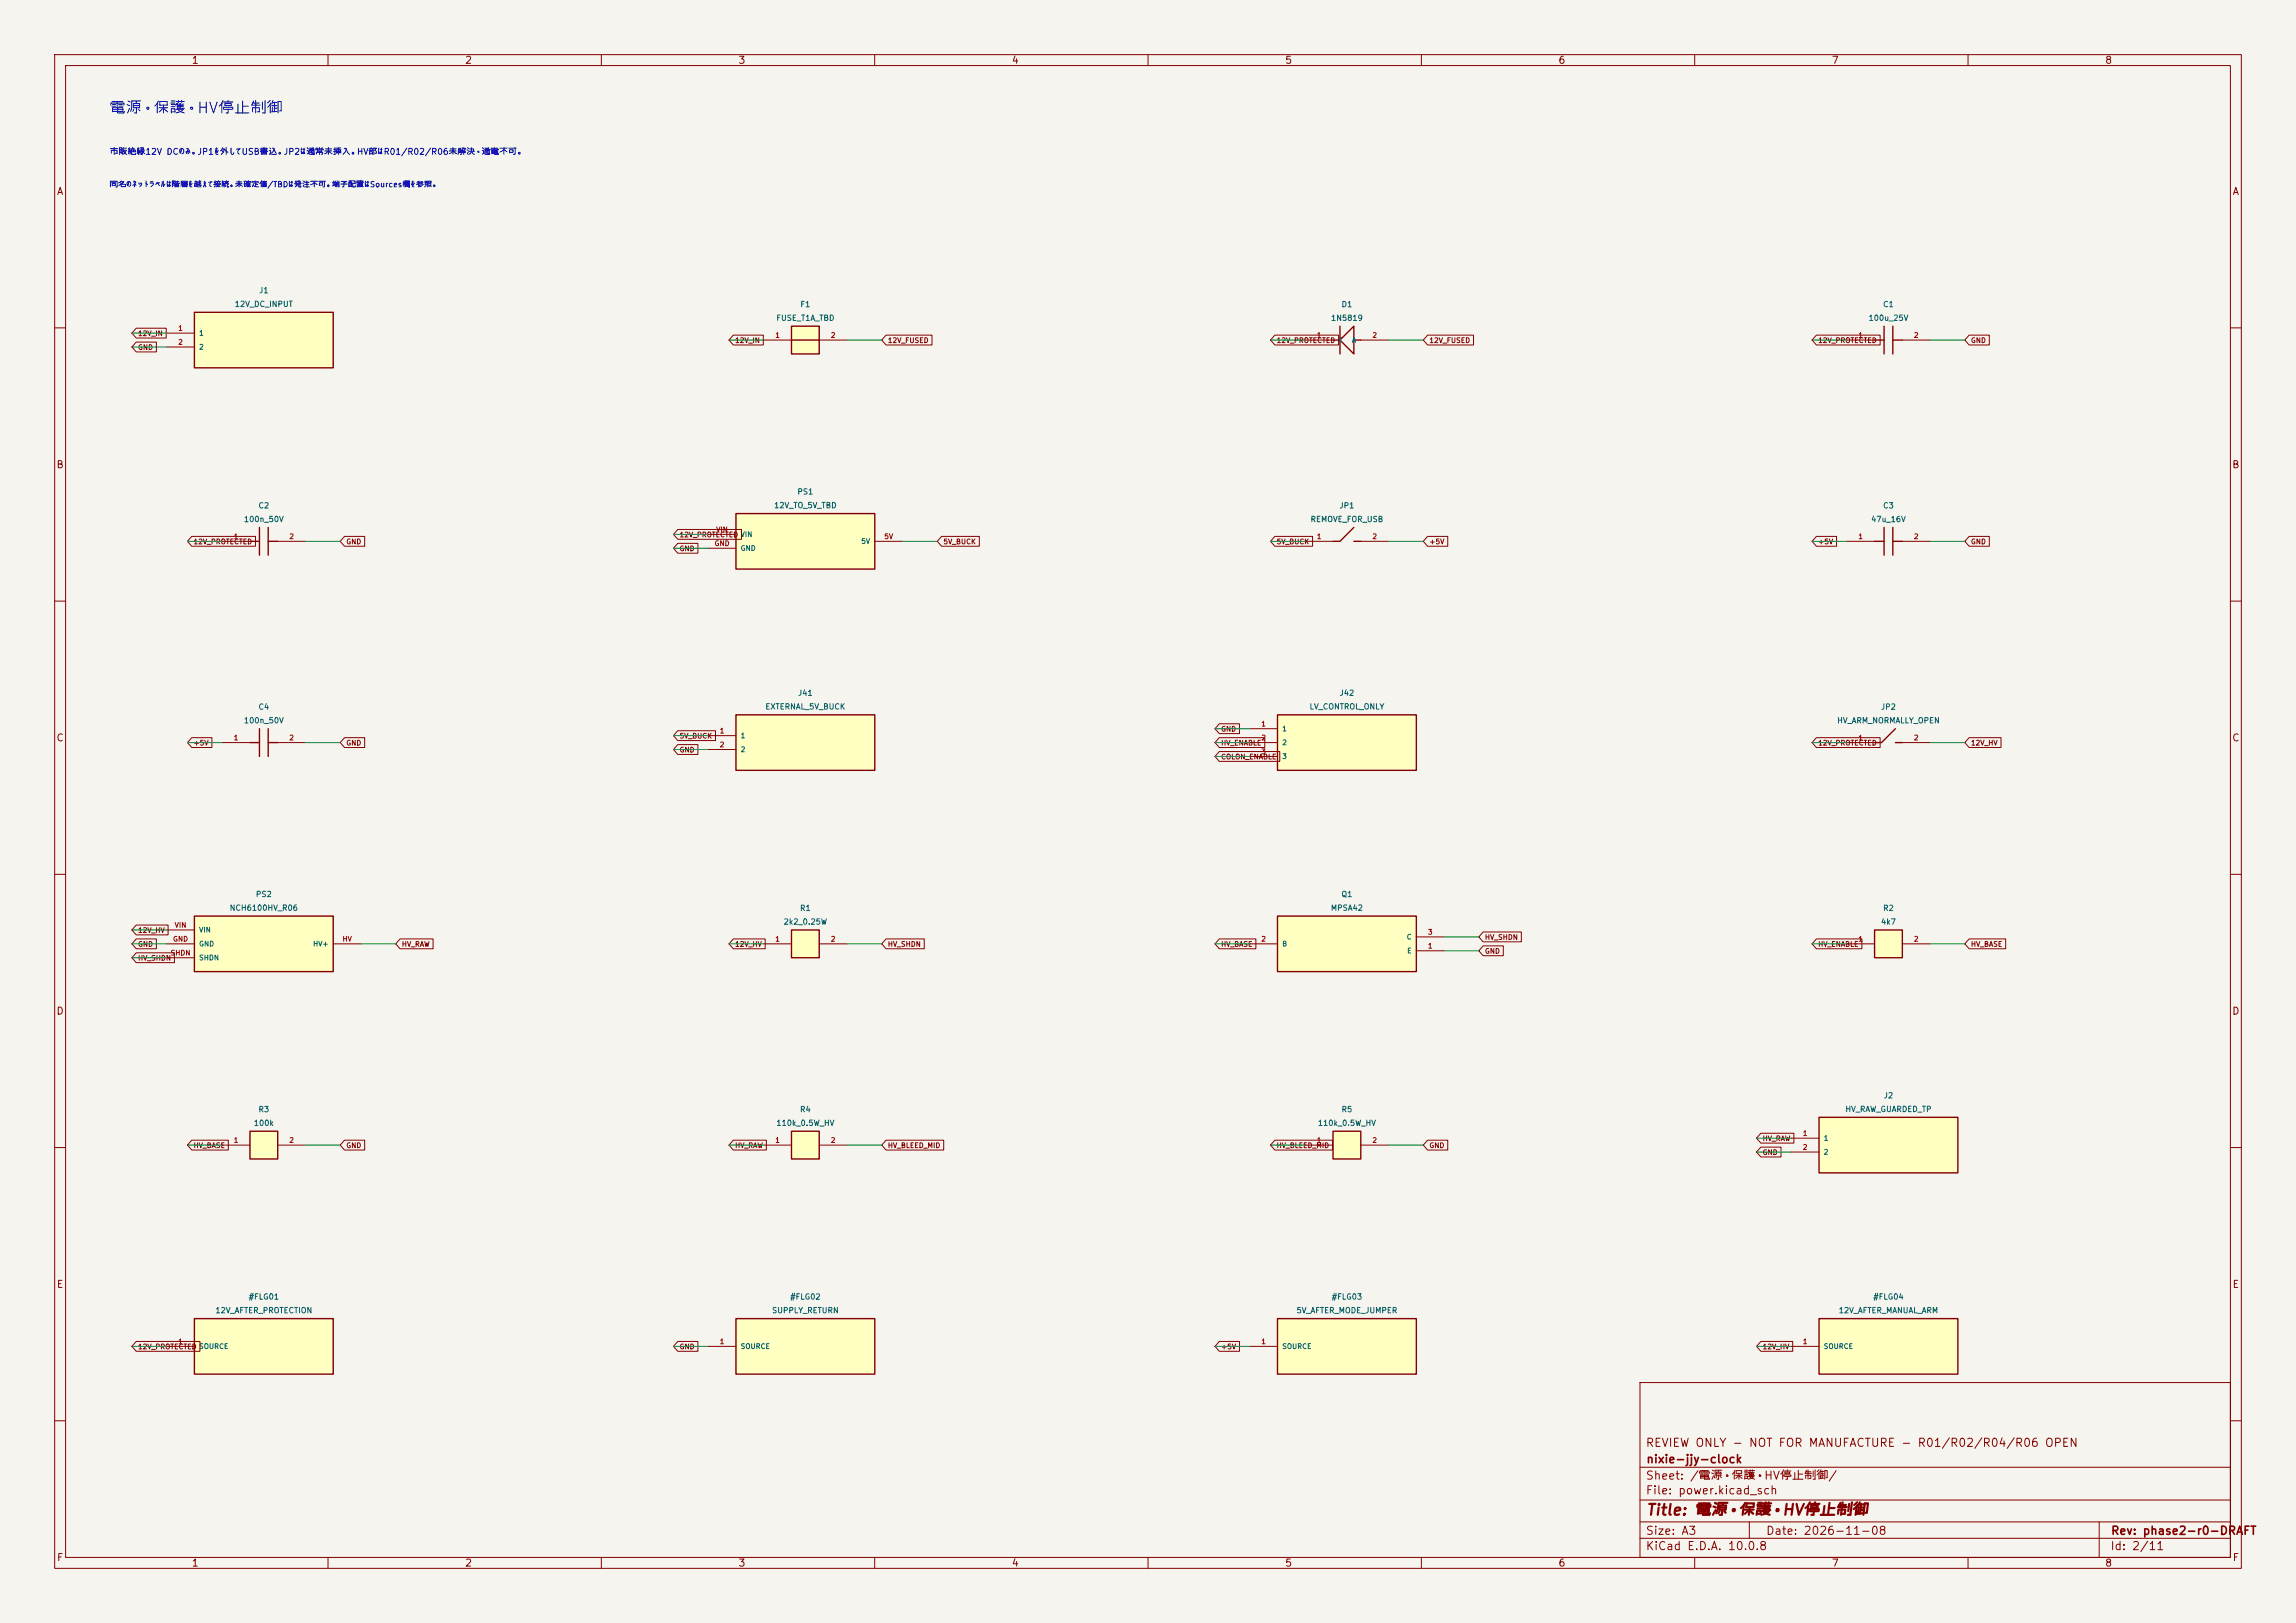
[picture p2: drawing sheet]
<svg xmlns="http://www.w3.org/2000/svg" width="420mm" height="297mm" viewBox="0 0 420 297" stroke-linecap="round" stroke-linejoin="round" font-family="sans-serif">
<defs><g id="words">
<text font-size="2" fill="#0000c2" x="19.9" y="21.3">電源・保護・HV停止制御</text>
<text font-size="2" fill="#840000" x="301" y="277.8">Title: 電源・保護・HV停止制御</text>
<g font-size="1.5" fill="#840000">
<text x="300.9" y="265.1">REVIEW ONLY - NOT FOR MANUFACTURE - R01/R02/R04/R06 OPEN</text>
<text x="301" y="268.1">nixie-jjy-clock</text>
<text x="300.9" y="273.8">File: power.kicad_sch</text>
<text x="300.9" y="271.1">Sheet: /電源・保護・HV停止制御/</text>
<text x="300.9" y="281.2">Size: A3</text>
<text x="322.9" y="281.2">Date: 2026-11-08</text>
<text x="386" y="281.2">Rev: phase2-r0-DRAFT</text>
<text x="300.9" y="284">KiCad E.D.A. 10.0.8</text>
<text x="385.9" y="284">Id: 2/11</text>
</g>
<g font-size="1.3" fill="#840000">
<text x="35" y="12">1</text>
<text x="85" y="12">2</text>
<text x="135" y="12">3</text>
<text x="185" y="12">4</text>
<text x="235" y="12">5</text>
<text x="285" y="12">6</text>
<text x="335" y="12">7</text>
<text x="385" y="12">8</text>
<text x="10.3" y="36">A</text>
<text x="408.3" y="36">A</text>
<text x="10.2" y="86">B</text>
<text x="408.2" y="86">B</text>
<text x="10.2" y="136">C</text>
<text x="408.2" y="136">C</text>
<text x="10.2" y="186">D</text>
<text x="408.2" y="186">D</text>
<text x="10.3" y="236">E</text>
<text x="408.3" y="236">E</text>
<text x="10.3" y="286">F</text>
<text x="35" y="287">1</text>
<text x="85" y="287">2</text>
<text x="135" y="287">3</text>
<text x="185" y="287">4</text>
<text x="235" y="287">5</text>
<text x="285" y="287">6</text>
<text x="335" y="287">7</text>
<text x="385" y="287">8</text>
<text x="408.3" y="286">F</text>
</g>
<text font-size="1.1" fill="#0000c2" x="20" y="28.6">市販絶縁12V DCのみ。JP1を外してUSB書込。JP2は通常未挿入。HV部はR01/R02/R06未解決・通電不可。</text>
<text font-size="1" fill="#0000c2" x="20" y="34.5">同名のネットラベルは階層を越えて接続。未確定値/TBDは発注不可。端子配置はSources欄を参照。</text>
<g font-size="1" fill="#006464">
<text x="47.3" y="53.9">J1</text>
<text x="42.9" y="56.4">12V_DC_INPUT</text>
<text x="141.9" y="58.9">FUSE_T1A_TBD</text>
<text x="146.3" y="56.4">F1</text>
<text x="243.4" y="58.9">1N5819</text>
<text x="245.3" y="56.4">D1</text>
<text x="341.7" y="58.9">100u_25V</text>
<text x="344.4" y="56.4">C1</text>
<text x="44.5" y="95.8">100n_50V</text>
<text x="47.2" y="93.3">C2</text>
<text x="141.5" y="93.2">12V_TO_5V_TBD</text>
<text x="145.8" y="90.7">PS1</text>
<text x="239.6" y="95.8">REMOVE_FOR_USB</text>
<text x="244.9" y="93.3">JP1</text>
<text x="342.2" y="95.8">47u_16V</text>
<text x="344.4" y="93.3">C3</text>
<text x="47.2" y="130.1">C4</text>
<text x="139.9" y="130.1">EXTERNAL_5V_BUCK</text>
<text x="145.9" y="127.6">J41</text>
<text x="239.4" y="130.1">LV_CONTROL_ONLY</text>
<text x="244.9" y="127.6">J42</text>
<text x="344" y="130.1">JP2</text>
<text x="44.5" y="132.6">100n_50V</text>
<text x="336" y="132.6">HV_ARM_NORMALLY_OPEN</text>
<text x="41.9" y="166.9">NCH6100HV_R06</text>
<text x="46.7" y="164.4">PS2</text>
<text x="146.2" y="166.9">R1</text>
<text x="243.4" y="166.9">MPSA42</text>
<text x="245.3" y="164.4">Q1</text>
<text x="344.4" y="166.9">R2</text>
<text x="143.2" y="169.4">2k2_0.25W</text>
<text x="344" y="169.4">4k7</text>
<text x="47.2" y="203.8">R3</text>
<text x="146.2" y="203.8">R4</text>
<text x="245.3" y="203.8">R5</text>
<text x="337.5" y="203.7">HV_RAW_GUARDED_TP</text>
<text x="344.5" y="201.2">J2</text>
<text x="46.3" y="206.3">100k</text>
<text x="141.9" y="206.3">110k_0.5W_HV</text>
<text x="241" y="206.3">110k_0.5W_HV</text>
<text x="45.4" y="238.1">#FLG01</text>
<text x="144.4" y="238.1">#FLG02</text>
<text x="243.5" y="238.1">#FLG03</text>
<text x="342.6" y="238.1">#FLG04</text>
<text x="39.3" y="240.6">12V_AFTER_PROTECTION</text>
<text x="141.1" y="240.6">SUPPLY_RETURN</text>
<text x="237.1" y="240.6">5V_AFTER_MODE_JUMPER</text>
<text x="336.2" y="240.6">12V_AFTER_MANUAL_ARM</text>
</g>
<g font-size=".9" fill="#840000">
<text x="25.2" y="61.7">12V_IN</text>
<text x="25.2" y="64.2">GND</text>
<text x="134.4" y="63">12V_IN</text>
<text x="162.3" y="63">12V_FUSED</text>
<text x="233.4" y="63">12V_PROTECTED K</text>
<text x="261.4" y="63">12V_FUSED</text>
<text x="332.5" y="63">12V_PROTECTED</text>
<text x="360.4" y="63">GND</text>
<text x="35.3" y="99.8">12V_PROTECTED</text>
<text x="63.3" y="99.8">GND</text>
<text x="124.2" y="101.1">GND</text>
<text x="124.2" y="98.5">12V_PROTECTED VIN</text>
<text x="172.5" y="99.8">5V_BUCK</text>
<text x="233.4" y="99.8">5V_BUCK</text>
<text x="261.4" y="99.8">+5V</text>
<text x="332.5" y="99.8">+5V</text>
<text x="360.4" y="99.8">GND</text>
<text x="35.3" y="136.6">+5V</text>
<text x="63.3" y="136.6">GND</text>
<text x="124.2" y="135.4">5V_BUCK</text>
<text x="124.2" y="137.9">GND</text>
<text x="223.3" y="134.1">GND</text>
<text x="223.3" y="136.6">HV_ENABLE</text>
<text x="332.5" y="136.6">12V_PROTECTED</text>
<text x="360.4" y="136.6">12V_HV</text>
<text x="223.3" y="139.2">COLON_ENABLE</text>
<text x="25.2" y="173.5">GND</text>
<text x="25.2" y="170.9">12V_HV</text>
<text x="73.4" y="173.5">HV_RAW</text>
<text x="134.4" y="173.5">12V_HV</text>
<text x="162.3" y="173.5">HV_SHDN</text>
<text x="223.3" y="173.5">HV_BASE</text>
<text x="271.5" y="172.2">HV_SHDN</text>
<text x="332.5" y="173.5">HV_ENABLE</text>
<text x="360.4" y="173.5">HV_BASE</text>
<text x="25.2" y="176">HV_SHDN</text>
<text x="271.5" y="174.7">GND</text>
<text x="322.3" y="209">HV_RAW</text>
<text x="35.3" y="210.3">HV_BASE</text>
<text x="63.3" y="210.3">GND</text>
<text x="134.4" y="210.3">HV_RAW</text>
<text x="162.3" y="210.3">HV_BLEED_MID</text>
<text x="233.4" y="210.3">HV_BLEED_MID</text>
<text x="261.4" y="210.3">GND</text>
<text x="322.3" y="211.6">GND</text>
<text x="25.2" y="247.1">12V_PROTECTED SOURCE</text>
<text x="124.2" y="247.1">GND</text>
<text x="223.3" y="247.1">+5V</text>
<text x="322.3" y="247.1">12V_HV</text>
</g>
<g font-size=".9" fill="#a90000">
<text x="32.5" y="60.8">1</text>
<text x="32.5" y="63.3">2</text>
<text x="141.7" y="62">1</text>
<text x="151.9" y="62">2</text>
<text x="240.8" y="62">1</text>
<text x="250.9" y="62">2</text>
<text x="339.8" y="62">1</text>
<text x="350" y="62">2</text>
<text x="42.7" y="98.9">1</text>
<text x="52.8" y="98.9">2</text>
<text x="130.6" y="100.1">GND</text>
<text x="130.9" y="97.6">VIN</text>
<text x="161.7" y="98.9">5V</text>
<text x="240.8" y="98.9">1</text>
<text x="250.9" y="98.9">2</text>
<text x="339.8" y="98.9">1</text>
<text x="350" y="98.9">2</text>
<text x="42.7" y="135.7">1</text>
<text x="52.8" y="135.7">2</text>
<text x="131.6" y="134.4">1</text>
<text x="131.6" y="137">2</text>
<text x="230.6" y="133.1">1</text>
<text x="230.6" y="135.7">2</text>
<text x="339.8" y="135.7">1</text>
<text x="350" y="135.7">2</text>
<text x="230.6" y="138.2">3</text>
<text x="31.6" y="172.5">GND</text>
<text x="31.9" y="170">VIN</text>
<text x="62.6" y="172.5">HV</text>
<text x="141.7" y="172.5">1</text>
<text x="151.9" y="172.5">2</text>
<text x="230.6" y="172.5">2</text>
<text x="261.1" y="173.8">1</text>
<text x="261.1" y="171.2">3</text>
<text x="339.8" y="172.5">1</text>
<text x="350" y="172.5">2</text>
<text x="31.1" y="175.1">SHDN</text>
<text x="42.7" y="209.3">1</text>
<text x="52.8" y="209.3">2</text>
<text x="141.7" y="209.3">1</text>
<text x="151.9" y="209.3">2</text>
<text x="240.8" y="209.3">1</text>
<text x="250.9" y="209.3">2</text>
<text x="329.7" y="208.1">1</text>
<text x="329.7" y="210.6">2</text>
<text x="32.5" y="246.2">1</text>
<text x="131.6" y="246.2">1</text>
<text x="230.6" y="246.2">1</text>
<text x="329.7" y="246.2">1</text>
</g>
<g font-size=".9" fill="#006464">
<text x="36.3" y="61.6">1</text>
<text x="36.3" y="64.2">2</text>
<text x="247.2" y="62.9">A</text>
<text x="135.4" y="101">GND</text>
<text x="157.4" y="99.7">5V</text>
<text x="135.4" y="135.3">1</text>
<text x="135.4" y="137.8">2</text>
<text x="234.5" y="134">1</text>
<text x="234.5" y="136.6">2</text>
<text x="234.5" y="139.1">3</text>
<text x="36.3" y="173.4">GND</text>
<text x="36.3" y="170.9">VIN</text>
<text x="57.2" y="173.4">HV+</text>
<text x="234.5" y="173.4">B</text>
<text x="257.2" y="172.1">C</text>
<text x="36.3" y="175.9">SHDN</text>
<text x="257.3" y="174.7">E</text>
<text x="333.5" y="209">1</text>
<text x="333.5" y="211.5">2</text>
<text x="135.4" y="247.1">SOURCE</text>
<text x="234.5" y="247.1">SOURCE</text>
<text x="333.5" y="247.1">SOURCE</text>
</g>
</g></defs>
<path d="M0 0h420v297h-420z" fill="#f5f4ef" stroke="#f5f4ef" stroke-width=".18"/>
<g fill="none" stroke="#840000" stroke-width=".18">
<path d="M10 10h400v277h-400zM12 12h396v273h-396zM60 10v2M110 10v2M160 10v2M210 10v2M260 10v2M310 10v2M360 10v2M10 60h2M408 60h2M10 110h2"/>
<path d="M408 110h2M10 160h2M408 160h2M10 210h2M408 210h2M300 253h108v32h-108zM10 260h2M300 278.5h108M300 274.5h108M300 268.5h108M320 278.5v3M384 278.5v6.5"/>
<path d="M408 260h2M60 285v2M110 285v2M160 285v2M210 285v2M260 285v2M300 281.5h108M310 285v2M360 285v2"/>
</g>
<path d="M233.7 241.3h25.4v10.2h-25.4z" fill="#ffffc2"/>
<path d="M344.6 59.7v5.1M346.2 59.7v5.1M342.9 62.2h1.7M346.2 62.2h1.8M45.7 99.1h1.8M47.5 96.5v5.1M49.1 99.1h1.7M49.1 96.5v5.1M233.7 241.3h25.4v10.2h-25.4z" fill="none" stroke="#840000" stroke-width=".25"/>
<path d="M337.8 62.2h5.1M348 62.2h5.1M40.6 99.1h5.1M50.8 99.1h5.1M228.6 246.4h5.1" fill="none" stroke="#840000" stroke-width=".18"/>
<path d="M243.8 207h5.1v5.1h-5.1z" fill="#ffffc2"/>
<path d="M243.8 207h5.1v5.1h-5.1z" fill="none" stroke="#840000" stroke-width=".25"/>
<path d="M238.8 209.6h5M248.9 209.6h5.1" fill="none" stroke="#840000" stroke-width=".18"/>
<path d="M233.7 167.6h25.4v10.2h-25.4z" fill="#ffffc2"/>
<path d="M233.7 167.6h25.4v10.2h-25.4z" fill="none" stroke="#840000" stroke-width=".25"/>
<path d="M228.6 172.7h5.1M259.1 174h5.1M259.1 171.5h5.1" fill="none" stroke="#840000" stroke-width=".18"/>
<path d="M233.7 130.8h25.4v10.2h-25.4z" fill="#ffffc2"/>
<path d="M245.1 59.7v5.1M243.8 62.2h1.3M245.1 62.2l2.5-2.5v5.1zM247.6 62.2h1.3M247.6 96.5l-2.5 2.6h-1.3M247.6 99.1h1.3M233.7 130.8h25.4v10.2h-25.4z" fill="none" stroke="#840000" stroke-width=".25"/>
<path d="M238.8 62.2h5M248.9 62.2h5.1M238.8 99.1h5M248.9 99.1h5.1M228.6 133.4h5.1M228.6 135.9h5.1M228.6 138.4h5.1" fill="none" stroke="#840000" stroke-width=".18"/>
<path d="M45.7 207h5.1v5.1h-5.1z" fill="#ffffc2"/>
<path d="M45.7 207h5.1v5.1h-5.1z" fill="none" stroke="#840000" stroke-width=".25"/>
<path d="M40.6 209.6h5.1M50.8 209.6h5.1" fill="none" stroke="#840000" stroke-width=".18"/>
<path d="M35.6 167.6h25.4v10.2h-25.4z" fill="#ffffc2"/>
<path d="M35.6 167.6h25.4v10.2h-25.4z" fill="none" stroke="#840000" stroke-width=".25"/>
<path d="M30.5 172.7h5.1M30.5 175.3h5.1M30.5 170.2h5.1M61 172.7h5" fill="none" stroke="#840000" stroke-width=".18"/>
<path d="M35.6 241.3h25.4v10.2h-25.4z" fill="#ffffc2"/>
<path d="M35.6 241.3h25.4v10.2h-25.4z" fill="none" stroke="#840000" stroke-width=".25"/>
<path d="M30.5 246.4h5.1" fill="none" stroke="#840000" stroke-width=".18"/>
<path d="M144.8 170.2h5.1v5.1h-5.1z" fill="#ffffc2"/>
<path d="M144.8 170.2h5.1v5.1h-5.1z" fill="none" stroke="#840000" stroke-width=".25"/>
<path d="M139.7 172.7h5.1M149.9 172.7h5" fill="none" stroke="#840000" stroke-width=".18"/>
<path d="M134.6 130.8h25.4v10.2h-25.4z" fill="#ffffc2"/>
<path d="M134.6 130.8h25.4v10.2h-25.4z" fill="none" stroke="#840000" stroke-width=".25"/>
<path d="M129.5 134.6h5.1M129.5 137.2h5.1" fill="none" stroke="#840000" stroke-width=".18"/>
<path d="M134.6 241.3h25.4v10.2h-25.4z" fill="#ffffc2"/>
<path d="M134.6 241.3h25.4v10.2h-25.4z" fill="none" stroke="#840000" stroke-width=".25"/>
<path d="M129.5 246.4h5.1" fill="none" stroke="#840000" stroke-width=".18"/>
<path d="M144.8 207h5.1v5.1h-5.1z" fill="#ffffc2"/>
<path d="M144.8 207h5.1v5.1h-5.1z" fill="none" stroke="#840000" stroke-width=".25"/>
<path d="M139.7 209.6h5.1M149.9 209.6h5" fill="none" stroke="#840000" stroke-width=".18"/>
<path d="M134.6 94h25.4v10.1h-25.4z" fill="#ffffc2"/>
<path d="M134.6 94h25.4v10.1h-25.4z" fill="none" stroke="#840000" stroke-width=".25"/>
<path d="M129.5 97.8h5.1M160 99.1h5.1M129.5 100.3h5.1" fill="none" stroke="#840000" stroke-width=".18"/>
<path d="M144.8 59.7h5.1v5.1h-5.1z" fill="#ffffc2"/>
<path d="M144.8 59.7h5.1v5.1h-5.1zM144.8 62.2h5.1" fill="none" stroke="#840000" stroke-width=".25"/>
<path d="M139.7 62.2h5.1M149.9 62.2h5" fill="none" stroke="#840000" stroke-width=".18"/>
<path d="M35.6 57.2h25.4v10.1h-25.4z" fill="#ffffc2"/>
<path d="M35.6 57.2h25.4v10.1h-25.4z" fill="none" stroke="#840000" stroke-width=".25"/>
<path d="M30.5 61h5.1M30.5 63.5h5.1" fill="none" stroke="#840000" stroke-width=".18"/>
<path d="M332.7 241.3h25.4v10.2h-25.4z" fill="#ffffc2"/>
<path d="M332.7 241.3h25.4v10.2h-25.4z" fill="none" stroke="#840000" stroke-width=".25"/>
<path d="M327.7 246.4h5" fill="none" stroke="#840000" stroke-width=".18"/>
<path d="M332.7 204.5h25.4v10.1h-25.4z" fill="#ffffc2"/>
<path d="M45.7 135.9h1.8M47.5 133.4v5M49.1 135.9h1.7M49.1 133.4v5M332.7 204.5h25.4v10.1h-25.4z" fill="none" stroke="#840000" stroke-width=".25"/>
<path d="M40.6 135.9h5.1M50.8 135.9h5.1M327.7 208.3h5M327.7 210.8h5" fill="none" stroke="#840000" stroke-width=".18"/>
<path d="M342.9 170.2h5.1v5.1h-5.1z" fill="#ffffc2"/>
<path d="M342.9 99.1h1.7M344.6 96.5v5.1M346.2 99.1h1.8M346.2 96.5v5.1M346.7 133.4l-2.5 2.5h-1.3M346.7 135.9h1.3M342.9 170.2h5.1v5.1h-5.1z" fill="none" stroke="#840000" stroke-width=".25"/>
<g fill="none" stroke="#840000" stroke-width=".18">
<path d="M24.9 60.1h5.5v1.8h-5.5l-.8-.9zM24.9 62.6h3.7v1.8h-3.7l-.8-.9zM134.1 61.3h5.5v1.8h-5.5l-.8-.9zM162.1 61.3h8.4v1.8h-8.4l-.8-.9zM233.2 61.3h11.7v1.8h-11.7l-.8-.9zM261.1 61.3h8.4v1.8h-8.4l-.8-.9zM332.3 61.3h11.6v1.8h-11.6l-.8-.9zM360.2 61.3h3.7v1.8h-3.7l-.8-.9zM35.1 98.2h11.6v1.8h-11.6l-.8-.9zM63 98.2h3.7v1.8h-3.7l-.8-.9zM124 99.4h3.7v1.8h-3.7l-.8-.9zM124 96.9h11.6v1.8h-11.6l-.8-.9z"/>
<path d="M172.2 98.2h6.9v1.8h-6.9l-.8-.9zM233.2 98.2h6.9v1.8h-6.9l-.8-.9zM261.1 98.2h3.7v1.8h-3.7l-.8-.9zM332.3 98.2h3.6v1.8h-3.6l-.8-.9zM337.8 99.1h5.1M348 99.1h5.1M360.2 98.2h3.7v1.8h-3.7l-.8-.9zM35.1 135h3.7v1.8h-3.7l-.8-.9zM63 135h3.7v1.8h-3.7l-.8-.9zM124 133.7h6.9v1.8h-6.9l-.8-.9zM124 136.3h3.7v1.8h-3.7l-.8-.9zM223 137.5h11.1v1.8h-11.1l-.8-.9z"/>
<path d="M223 132.4h3.7v1.9h-3.7l-.8-.9zM223 135h8.4v1.8h-8.4l-.8-.9zM332.3 135h11.6v1.8h-11.6l-.8-.9zM337.8 135.9h5.1M348 135.9h5.1M360.2 135h5.8v1.8h-5.8l-.8-.9zM24.9 171.8h3.7v1.8h-3.7l-.8-.9zM24.9 169.3h5.8v1.8h-5.8l-.8-.9zM24.9 174.4h7v1.8h-7l-.8-.9zM73.2 171.8h6v1.8h-6l-.8-.9zM134.1 171.8h5.9v1.8h-5.9l-.8-.9zM162.1 171.8h7v1.8h-7l-.8-.9z"/>
<path d="M223 171.8h6.7v1.8h-6.7l-.8-.9zM271.3 170.5h7v1.9h-7l-.8-.9zM271.3 173.1h3.7v1.8h-3.7l-.8-.9zM332.3 171.8h8.3v1.8h-8.3l-.8-.9zM337.8 172.7h5.1M348 172.7h5.1M360.2 171.8h6.7v1.8h-6.7l-.8-.9zM35.1 208.6h6.7v1.9h-6.7l-.8-.9zM63 208.6h3.7v1.9h-3.7l-.8-.9zM134.1 208.6h6.1v1.9h-6.1l-.8-.9zM162.1 208.6h10.5v1.9h-10.5l-.8-.9zM233.2 208.6h10.5v1.9h-10.5l-.8-.9z"/>
<path d="M261.1 208.6h3.7v1.9h-3.7l-.8-.9zM322.1 207.4h6v1.8h-6l-.8-.9zM322.1 209.9h3.7v1.8h-3.7l-.8-.9zM24.9 245.5h11.7v1.8h-11.7l-.8-.9zM124 245.5h3.7v1.8h-3.7l-.8-.9zM223 245.5h3.7v1.8h-3.7l-.8-.9zM322.1 245.5h5.8v1.8h-5.8l-.8-.9z"/>
</g>
<g fill="none" stroke="#009600" stroke-width=".18">
<path d="M24.1 63.5h6.4M24.1 61h6.4M133.3 62.2h6.4M154.9 62.2h6.4M232.4 62.2h6.4M254 62.2h6.3M331.5 62.2h6.3M353.1 62.2h6.3M34.3 99.1h6.3M55.9 99.1h6.3M123.2 97.8h6.3M165.1 99.1h6.3"/>
<path d="M232.4 99.1h6.4M254 99.1h6.3M331.5 99.1h6.3M353.1 99.1h6.3M123.2 100.3h6.3M34.3 135.9h6.3M55.9 135.9h6.3M123.2 137.2h6.3M123.2 134.6h6.3M222.2 135.9h6.4M222.2 133.4h6.4M222.2 138.4h6.4"/>
<path d="M331.5 135.9h6.3M353.1 135.9h6.3M24.1 172.7h6.4M24.1 170.2h6.4M24.1 175.3h6.4M66 172.7h6.4M133.3 172.7h6.4M154.9 172.7h6.4M222.2 172.7h6.4M264.2 171.5h6.3M264.2 174h6.3M331.5 172.7h6.3"/>
<path d="M353.1 172.7h6.3M34.3 209.6h6.3M55.9 209.6h6.3M133.3 209.6h6.4M154.9 209.6h6.4M232.4 209.6h6.4M254 209.6h6.3M321.3 210.8h6.4M321.3 208.3h6.4M24.1 246.4h6.4M123.2 246.4h6.3M222.2 246.4h6.4"/>
<path d="M321.3 246.4h6.4"/>
</g>
<use href="#words"/>
</svg>
